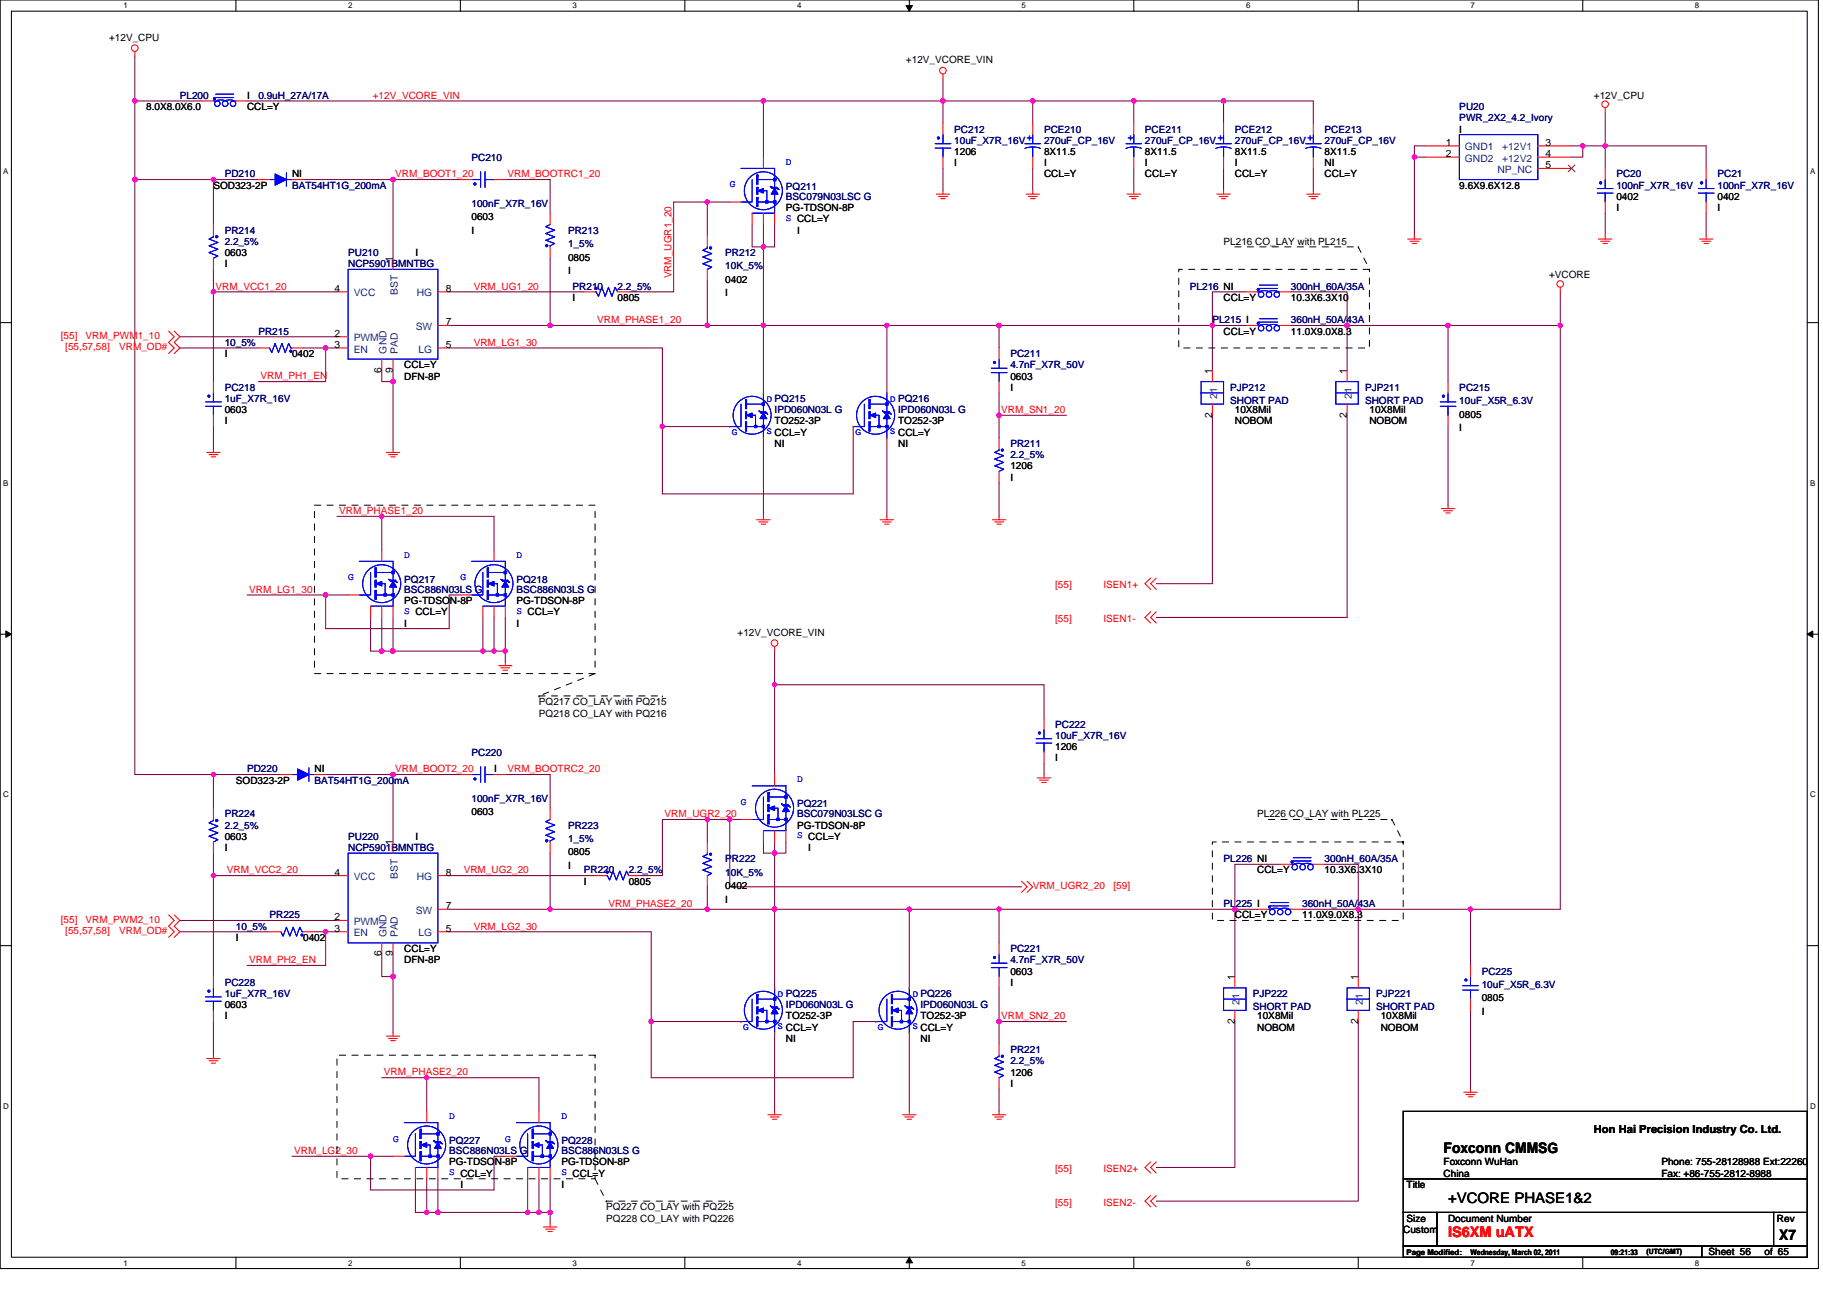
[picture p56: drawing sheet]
<svg xmlns="http://www.w3.org/2000/svg" width="297mm" height="210mm" viewBox="0 0 297 210" stroke-linecap="round" stroke-linejoin="round" font-family="sans-serif">
<defs><g id="words">
<g font-size="2.4">
<text x="235.2" y="187.8">Foxconn CMMSG</text>
<text x="235.9" y="196">+VCORE PHASE1&amp;2</text>
<text x="289.9" y="202.1">X7</text>
</g>
<text font-size="2.4" fill="#f00" x="235.9" y="201.5">IS6XM uATX</text>
<text font-size="1.8" x="259.7" y="184.6">Hon Hai Precision Industry Co. Ltd.</text>
<g font-size="1.7">
<text x="235.6" y="23.7">1</text>
<text x="251.8" y="23.7">3</text>
<text x="235.6" y="25.6">2</text>
<text x="251.8" y="25.6">4</text>
<text x="251.8" y="27.4">5</text>
<text x="54.5" y="47.5">4</text>
<text x="64" y="42.6" transform="rotate(-90 64 42.6)">1</text>
<text x="72.6" y="47.5">8</text>
<text x="72.6" y="53">7</text>
<text x="54.5" y="56.7">3</text>
<text x="54.5" y="54.8">2</text>
<text x="72.6" y="56.7">5</text>
<text x="62.2" y="60.7" transform="rotate(-90 62.2 60.7)">6</text>
<text x="64" y="60.7" transform="rotate(-90 64 60.7)">9</text>
<text x="197.5" y="60.9" transform="rotate(-90 197.5 60.9)">1</text>
<text x="219.5" y="60.9" transform="rotate(-90 219.5 60.9)">1</text>
<text x="197.5" y="68" transform="rotate(-90 197.5 68)">2</text>
<text x="219.5" y="68" transform="rotate(-90 219.5 68)">2</text>
<text x="64" y="137.7" transform="rotate(-90 64 137.7)">1</text>
<text x="54.5" y="142.6">4</text>
<text x="72.6" y="142.6">8</text>
<text x="54.5" y="149.9">2</text>
<text x="72.6" y="148.1">7</text>
<text x="54.5" y="151.8">3</text>
<text x="62.2" y="155.8" transform="rotate(-90 62.2 155.8)">6</text>
<text x="64" y="155.8" transform="rotate(-90 64 155.8)">9</text>
<text x="72.6" y="151.8">5</text>
<text x="201.2" y="159.7" transform="rotate(-90 201.2 159.7)">1</text>
<text x="221.3" y="159.7" transform="rotate(-90 221.3 159.7)">1</text>
<text x="201.2" y="166.8" transform="rotate(-90 201.2 166.8)">2</text>
<text x="221.3" y="166.8" transform="rotate(-90 221.3 166.8)">2</text>
</g>
<g font-size="1.7" fill="#004080">
<text x="238.7" y="24.5">GND1</text>
<text x="238.7" y="26.3">GND2</text>
<text x="244" y="28.2">NP_NC</text>
<text x="244.8" y="24.5">+12V1</text>
<text x="244.8" y="26.3">+12V2</text>
<text x="57.6" y="48.3">VCC</text>
<text x="64.8" y="48" transform="rotate(-90 64.8 48)">BST</text>
<text x="67.7" y="53.8">SW</text>
<text x="67.9" y="48.3">HG</text>
<text x="57.6" y="57.4">EN</text>
<text x="57.6" y="55.6">PWM</text>
<text x="63" y="57.6" transform="rotate(-90 63 57.6)">GND</text>
<text x="64.8" y="57.6" transform="rotate(-90 64.8 57.6)">PAD</text>
<text x="68.2" y="57.4">LG</text>
<text x="198.3" y="64.9" transform="rotate(-90 198.3 64.9)">2</text>
<text x="198.3" y="64" transform="rotate(-90 198.3 64)">1</text>
<text x="220.3" y="64.9" transform="rotate(-90 220.3 64.9)">2</text>
<text x="220.3" y="64" transform="rotate(-90 220.3 64)">1</text>
<text x="57.6" y="143.4">VCC</text>
<text x="64.8" y="143.2" transform="rotate(-90 64.8 143.2)">BST</text>
<text x="67.9" y="143.4">HG</text>
<text x="67.7" y="148.9">SW</text>
<text x="57.6" y="152.5">EN</text>
<text x="57.6" y="150.7">PWM</text>
<text x="63" y="152.7" transform="rotate(-90 63 152.7)">GND</text>
<text x="64.8" y="152.7" transform="rotate(-90 64.8 152.7)">PAD</text>
<text x="68.2" y="152.5">LG</text>
<text x="202" y="163.7" transform="rotate(-90 202 163.7)">21</text>
<text x="222.1" y="163.7" transform="rotate(-90 222.1 163.7)">21</text>
</g>
<g font-size="1.6">
<text x="17.8" y="6.6">+12V_CPU</text>
<text x="147.6" y="10.2">+12V_VCORE_VIN</text>
<text x="23.8" y="17.9">8.0X8.0X6.0</text>
<text x="40.3" y="16.1">I</text>
<text x="40.3" y="17.9">CCL=Y</text>
<text x="259.7" y="16.1">+12V_CPU</text>
<text x="237.8" y="21.6">I</text>
<text x="47.6" y="28.9">NI</text>
<text x="155.5" y="25.3">1206</text>
<text x="155.5" y="27.1">I</text>
<text x="170.1" y="25.3">8X11.5</text>
<text x="170.1" y="27.1">I</text>
<text x="170.1" y="28.9">CCL=Y</text>
<text x="186.6" y="25.3">8X11.5</text>
<text x="186.6" y="27.1">I</text>
<text x="186.6" y="28.9">CCL=Y</text>
<text x="201.2" y="25.3">8X11.5</text>
<text x="201.2" y="27.1">I</text>
<text x="201.2" y="28.9">CCL=Y</text>
<text x="215.8" y="25.3">8X11.5</text>
<text x="215.8" y="27.1">NI</text>
<text x="215.8" y="28.9">CCL=Y</text>
<text x="34.8" y="30.7">SOD323-2P</text>
<text x="76.8" y="35.9">0603</text>
<text x="128.1" y="34.4">PG-TDSON-8P</text>
<text x="237.8" y="30.7">9.6X9.6X12.8</text>
<text x="263.4" y="32.6">0402</text>
<text x="263.4" y="34.4">I</text>
<text x="279.8" y="32.6">0402</text>
<text x="279.8" y="34.4">I</text>
<text x="36.6" y="41.7">0603</text>
<text x="67.7" y="41.7">I</text>
<text x="76.8" y="38.1">I</text>
<text x="129.9" y="38.1">I</text>
<text x="199.4" y="39.9">PL216 CO_LAY with PL215</text>
<text x="36.6" y="43.5">I</text>
<text x="92.6" y="42.4">0805</text>
<text x="92.6" y="44.6">I</text>
<text x="118.2" y="46.1">0402</text>
<text x="252.4" y="45.4">+VCORE</text>
<text x="93.3" y="49">I</text>
<text x="100.6" y="49">0805</text>
<text x="118.2" y="48.3">I</text>
<text x="199.4" y="49">CCL=Y</text>
<text x="210.4" y="49">10.3X6.3X10</text>
<text x="36.6" y="58.2">I</text>
<text x="47.6" y="58.2">0402</text>
<text x="65.9" y="60">CCL=Y</text>
<text x="199.4" y="54.5">CCL=Y</text>
<text x="210.4" y="54.5">11.0X9.0X8.3</text>
<text x="65.9" y="61.8">DFN-8P</text>
<text x="164.6" y="61.8">0603</text>
<text x="164.6" y="63.6">I</text>
<text x="36.6" y="67.3">0603</text>
<text x="36.6" y="69.1">I</text>
<text x="126.2" y="69.1">TO252-3P</text>
<text x="126.2" y="71">CCL=Y</text>
<text x="146.3" y="69.1">TO252-3P</text>
<text x="146.3" y="71">CCL=Y</text>
<text x="201.2" y="69.1">NOBOM</text>
<text x="201.2" y="67.3">10X8Mil</text>
<text x="223.1" y="69.1">NOBOM</text>
<text x="223.1" y="67.3">10X8Mil</text>
<text x="237.8" y="68.1">0805</text>
<text x="237.8" y="70.2">I</text>
<text x="126.2" y="72.8">NI</text>
<text x="146.3" y="72.8">NI</text>
<text x="164.6" y="76.5">1206</text>
<text x="164.6" y="78.3">I</text>
<text x="65.9" y="98.4">PG-TDSON-8P</text>
<text x="84.2" y="98.4">PG-TDSON-8P</text>
<text x="65.9" y="102.1">I</text>
<text x="84.2" y="102.1">I</text>
<text x="120.2" y="103.5">+12V_VCORE_VIN</text>
<text x="87.8" y="114.9">PQ217 CO_LAY with PQ215</text>
<text x="87.8" y="116.8">PQ218 CO_LAY with PQ216</text>
<text x="51.2" y="125.8">NI</text>
<text x="80.5" y="125.8">I</text>
<text x="171.9" y="122.2">1206</text>
<text x="171.9" y="124">I</text>
<text x="38.4" y="127.7">SOD323-2P</text>
<text x="36.6" y="136.8">0603</text>
<text x="67.7" y="136.8">I</text>
<text x="76.8" y="132.8">0603</text>
<text x="129.9" y="135">PG-TDSON-8P</text>
<text x="204.8" y="133.1">PL226 CO_LAY with PL225</text>
<text x="36.6" y="138.6">I</text>
<text x="92.6" y="139.4">0805</text>
<text x="92.6" y="141.6">I</text>
<text x="131.7" y="138.6">I</text>
<text x="204.8" y="142.3">CCL=Y</text>
<text x="215.8" y="142.3">10.3X6.3X10</text>
<text x="95.1" y="144.1">I</text>
<text x="102.4" y="144.1">0805</text>
<text x="118.2" y="144.8">0402</text>
<text x="118.2" y="147">I</text>
<text x="201.2" y="149.6">CCL=Y</text>
<text x="212.2" y="149.6">11.0X9.0X8.3</text>
<text x="38.4" y="153.3">I</text>
<text x="49.4" y="153.3">0402</text>
<text x="65.9" y="155.1">CCL=Y</text>
<text x="65.9" y="156.9">DFN-8P</text>
<text x="164.6" y="158.8">0603</text>
<text x="164.6" y="160.6">I</text>
<text x="36.6" y="164.2">0603</text>
<text x="36.6" y="166.1">I</text>
<text x="128.1" y="166.1">TO252-3P</text>
<text x="128.1" y="167.9">CCL=Y</text>
<text x="150" y="166.1">TO252-3P</text>
<text x="150" y="167.9">CCL=Y</text>
<text x="204.8" y="167.9">NOBOM</text>
<text x="204.8" y="166.1">10X8Mil</text>
<text x="225" y="167.9">NOBOM</text>
<text x="225" y="166.1">10X8Mil</text>
<text x="241.4" y="163.1">0805</text>
<text x="241.4" y="165.3">I</text>
<text x="128.1" y="169.7">NI</text>
<text x="150" y="169.7">NI</text>
<text x="164.6" y="175.2">1206</text>
<text x="164.6" y="177">I</text>
<text x="73.2" y="189.8">PG-TDSON-8P</text>
<text x="91.5" y="189.8">PG-TDSON-8P</text>
<text x="235.2" y="189.8">Foxconn WuHan</text>
<text x="235.2" y="191.7">China</text>
<text x="270.7" y="189.8">Phone: 755-28128988 Ext:22260</text>
<text x="270.7" y="191.7">Fax: +86-755-2812-8988</text>
<text x="75" y="193.5">I</text>
<text x="91.5" y="193.5">I</text>
<text x="98.8" y="197.1">PQ227 CO_LAY with PQ225</text>
<text x="229.2" y="193.5">Title</text>
<text x="98.8" y="199.1">PQ228 CO_LAY with PQ226</text>
<text x="228.6" y="200.8">Custom</text>
<text x="229.2" y="199">Size</text>
<text x="235.9" y="199">Document Number</text>
<text x="289.5" y="199">Rev</text>
<text x="278.4" y="204.5">Sheet 56</text>
<text x="287.5" y="204.5">of 65</text>
</g>
<g font-size="1.6" fill="#000080">
<text x="29.3" y="16.1">PL200</text>
<text x="42.1" y="16.1">0.9uH_27A/17A</text>
<text x="237.8" y="17.9">PU20</text>
<text x="155.5" y="21.6">PC212</text>
<text x="155.5" y="23.4">10uF_X7R_16V</text>
<text x="170.1" y="21.6">PCE210</text>
<text x="170.1" y="23.4">270uF_CP_16V</text>
<text x="186.6" y="21.6">PCE211</text>
<text x="186.6" y="23.4">270uF_CP_16V</text>
<text x="201.2" y="21.6">PCE212</text>
<text x="201.2" y="23.4">270uF_CP_16V</text>
<text x="215.8" y="21.6">PCE213</text>
<text x="215.8" y="23.4">270uF_CP_16V</text>
<text x="237.8" y="19.8">PWR_2X2_4.2_Ivory</text>
<text x="36.6" y="28.9">PD210</text>
<text x="76.8" y="26.2">PC210</text>
<text x="263.4" y="28.9">PC20</text>
<text x="279.8" y="28.9">PC21</text>
<text x="47.6" y="30.7">BAT54HT1G_200mA</text>
<text x="76.8" y="33.7">100nF_X7R_16V</text>
<text x="128.1" y="30.9">PQ211</text>
<text x="128.1" y="32.6">BSC079N03LSC G</text>
<text x="263.4" y="30.7">100nF_X7R_16V</text>
<text x="279.8" y="30.7">100nF_X7R_16V</text>
<text x="36.6" y="38.1">PR214</text>
<text x="36.6" y="39.9">2.2_5%</text>
<text x="56.7" y="41.7">PU210</text>
<text x="92.6" y="38.1">PR213</text>
<text x="92.6" y="40.2">1_5%</text>
<text x="118.2" y="41.7">PR212</text>
<text x="56.7" y="43.5">NCP5901BMNTBG</text>
<text x="93.3" y="47.2">PR210</text>
<text x="100.6" y="47.2">2.2_5%</text>
<text x="118.2" y="43.9">10K_5%</text>
<text x="193.9" y="47.2">PL216 NI</text>
<text x="210.4" y="47.2">300nH_60A/35A</text>
<text x="197.5" y="52.7">PL215 I</text>
<text x="210.4" y="52.7">360nH_50A/43A</text>
<text x="36.6" y="56.3">10_5%</text>
<text x="42.1" y="54.5">PR215</text>
<text x="164.6" y="58.2">PC211</text>
<text x="164.6" y="60">4.7nF_X7R_50V</text>
<text x="36.6" y="63.6">PC218</text>
<text x="36.6" y="65.5">1uF_X7R_16V</text>
<text x="126.2" y="65.5">PQ215</text>
<text x="146.3" y="65.5">PQ216</text>
<text x="200.5" y="65.8">SHORT PAD</text>
<text x="200.5" y="63.6">PJP212</text>
<text x="222.4" y="65.8">SHORT PAD</text>
<text x="222.4" y="63.6">PJP211</text>
<text x="237.8" y="63.6">PC215</text>
<text x="237.8" y="65.8">10uF_X5R_6.3V</text>
<text x="126.2" y="67.3">IPD060N03L G</text>
<text x="146.3" y="67.3">IPD060N03L G</text>
<text x="164.6" y="72.8">PR211</text>
<text x="164.6" y="74.6">2.2_5%</text>
<text x="65.9" y="94.9">PQ217</text>
<text x="84.2" y="94.9">PQ218</text>
<text x="65.9" y="96.6">BSC886N03LS G</text>
<text x="84.2" y="96.6">BSC886N03LS G</text>
<text x="171.9" y="118.5">PC222</text>
<text x="40.3" y="125.8">PD220</text>
<text x="76.8" y="123.1">PC220</text>
<text x="171.9" y="120.4">10uF_X7R_16V</text>
<text x="51.2" y="127.7">BAT54HT1G_200mA</text>
<text x="76.8" y="130.6">100nF_X7R_16V</text>
<text x="129.9" y="131.5">PQ221</text>
<text x="36.6" y="133.1">PR224</text>
<text x="36.6" y="135">2.2_5%</text>
<text x="56.7" y="136.8">PU220</text>
<text x="92.6" y="135">PR223</text>
<text x="92.6" y="137.2">1_5%</text>
<text x="129.9" y="133.1">BSC079N03LSC G</text>
<text x="56.7" y="138.6">NCP5901BMNTBG</text>
<text x="95.1" y="142.3">PR220</text>
<text x="102.4" y="142.3">2.2_5%</text>
<text x="118.2" y="140.5">PR222</text>
<text x="118.2" y="142.7">10K_5%</text>
<text x="199.4" y="140.5">PL226 NI</text>
<text x="215.8" y="140.5">300nH_60A/35A</text>
<text x="43.9" y="149.6">PR225</text>
<text x="199.4" y="147.8">PL225 I</text>
<text x="212.2" y="147.8">360nH_50A/43A</text>
<text x="38.4" y="151.4">10_5%</text>
<text x="164.6" y="155.1">PC221</text>
<text x="36.6" y="160.6">PC228</text>
<text x="164.6" y="156.9">4.7nF_X7R_50V</text>
<text x="241.4" y="158.7">PC225</text>
<text x="241.4" y="161">10uF_X5R_6.3V</text>
<text x="36.6" y="162.4">1uF_X7R_16V</text>
<text x="128.1" y="162.4">PQ225</text>
<text x="128.1" y="164.2">IPD060N03L G</text>
<text x="150" y="162.4">PQ226</text>
<text x="150" y="164.2">IPD060N03L G</text>
<text x="204.1" y="164.6">SHORT PAD</text>
<text x="204.1" y="162.4">PJP222</text>
<text x="224.2" y="164.6">SHORT PAD</text>
<text x="224.2" y="162.4">PJP221</text>
<text x="164.6" y="171.6">PR221</text>
<text x="164.6" y="173.4">2.2_5%</text>
<text x="73.2" y="186.4">PQ227</text>
<text x="73.2" y="188">BSC886N03LS G</text>
<text x="91.5" y="186.4">PQ228</text>
<text x="91.5" y="188">BSC886N03LS G</text>
</g>
<g font-size="1.6" fill="#f00">
<text x="60.7" y="16.1">+12V_VCORE_VIN</text>
<text x="64.4" y="28.9">VRM_BOOT1_20</text>
<text x="82.7" y="28.9">VRM_BOOTRC1_20</text>
<text x="35.1" y="47.2">VRM_VCC1_20</text>
<text x="77.2" y="47.2">VRM_UG1_20</text>
<text x="109.4" y="45.4" transform="rotate(-90 109.4 45.4)">VRM_UGR1_20</text>
<text x="97.3" y="52.7">VRM_PHASE1_20</text>
<text x="9.9" y="55.2">[55]</text>
<text x="10.6" y="57.1">[55,57,58]</text>
<text x="13.9" y="55.2">VRM_PWM1_10</text>
<text x="19.4" y="57.1">VRM_OD#</text>
<text x="77.2" y="56.3">VRM_LG1_30</text>
<text x="42.5" y="61.8">VRM_PH1_EN</text>
<text x="163.1" y="67.3">VRM_SN1_20</text>
<text x="55.3" y="83.8">VRM_PHASE1_20</text>
<text x="171.9" y="95.8">[55]</text>
<text x="179.8" y="95.8">ISEN1+</text>
<text x="40.6" y="96.6">VRM_LG1_30</text>
<text x="171.9" y="101.3">[55]</text>
<text x="179.8" y="101.3">ISEN1-</text>
<text x="64.4" y="125.8">VRM_BOOT2_20</text>
<text x="82.7" y="125.8">VRM_BOOTRC2_20</text>
<text x="108.3" y="133.1">VRM_UGR2_20</text>
<text x="37" y="142.3">VRM_VCC2_20</text>
<text x="75.6" y="142.3">VRM_UG2_20</text>
<text x="99.1" y="147.8">VRM_PHASE2_20</text>
<text x="168.3" y="144.8">VRM_UGR2_20</text>
<text x="181.4" y="144.8">[59]</text>
<text x="9.9" y="150.3">[55]</text>
<text x="10.6" y="152.2">[55,57,58]</text>
<text x="13.9" y="150.3">VRM_PWM2_10</text>
<text x="19.4" y="152.2">VRM_OD#</text>
<text x="77.2" y="151.4">VRM_LG2_30</text>
<text x="40.6" y="156.9">VRM_PH2_EN</text>
<text x="163.1" y="166.1">VRM_SN2_20</text>
<text x="62.6" y="175.2">VRM_PHASE2_20</text>
<text x="47.9" y="188">VRM_LG2_30</text>
<text x="171.9" y="190.9">[55]</text>
<text x="179.8" y="190.9">ISEN2+</text>
<text x="171.9" y="196.4">[55]</text>
<text x="179.8" y="196.4">ISEN2-</text>
</g>
<g font-size="1.6" fill="#00f">
<text x="167.3" y="21.9" transform="rotate(90 167.3 21.9)">+</text>
<text x="183.8" y="21.9" transform="rotate(90 183.8 21.9)">+</text>
<text x="198.4" y="21.9" transform="rotate(90 198.4 21.9)">+</text>
<text x="213" y="21.9" transform="rotate(90 213 21.9)">+</text>
<text x="128.1" y="26.9">D</text>
<text x="118.9" y="30.5">G</text>
<text x="128.1" y="36">S CCL=Y</text>
<text x="56.7" y="94.5">G</text>
<text x="65.9" y="90.9">D</text>
<text x="75" y="94.5">G</text>
<text x="84.2" y="90.9">D</text>
<text x="65.9" y="100">S CCL=Y</text>
<text x="84.2" y="100">S CCL=Y</text>
<text x="120.7" y="131.1">G</text>
<text x="129.9" y="127.4">D</text>
<text x="129.9" y="136.6">S CCL=Y</text>
<text x="64" y="186">G</text>
<text x="73.2" y="182.3">D</text>
<text x="82.3" y="186">G</text>
<text x="91.5" y="182.3">D</text>
<text x="73.2" y="191.5">S CCL=Y</text>
<text x="91.5" y="191.5">S CCL=Y</text>
</g>
<g font-size="1.3">
<text x="20.1" y="1.4">1</text>
<text x="56.7" y="1.4">2</text>
<text x="93.3" y="1.4">3</text>
<text x="129.9" y="1.4">4</text>
<text x="166.5" y="1.4">5</text>
<text x="203" y="1.4">6</text>
<text x="239.6" y="1.4">7</text>
<text x="276.2" y="1.4">8</text>
<text x=".5" y="28.4">A</text>
<text x="294.9" y="28.4">A</text>
<text x=".5" y="79.1">B</text>
<text x="294.9" y="79.1">B</text>
<text x=".5" y="129.9">C</text>
<text x="294.9" y="129.9">C</text>
<text x=".5" y="180.6">D</text>
<text x="294.9" y="180.6">D</text>
<text x="20.1" y="206.2">1</text>
<text x="56.7" y="206.2">2</text>
<text x="93.3" y="206.2">3</text>
<text x="129.9" y="206.2">4</text>
<text x="166.5" y="206.2">5</text>
<text x="203" y="206.2">6</text>
<text x="229.2" y="204.4">Page Modified:</text>
<text x="239.6" y="206.2">7</text>
<text x="239.6" y="204.4">Wednesday, March 02, 2011</text>
<text x="262.5" y="204.4">09:21:33</text>
<text x="276.2" y="206.2">8</text>
</g>
<g font-size="1.3" fill="#00f">
<text x="124.9" y="65.5">D</text>
<text x="145.1" y="65.5">D</text>
<text x="119.3" y="70.8">G</text>
<text x="124.9" y="70.6">S</text>
<text x="139.4" y="70.8">G</text>
<text x="145.1" y="70.6">S</text>
<text x="121.1" y="167.7">G</text>
<text x="126.8" y="162.4">D</text>
<text x="126.8" y="167.6">S</text>
<text x="143" y="167.7">G</text>
<text x="148.7" y="162.4">D</text>
<text x="148.7" y="167.6">S</text>
</g>
<text font-size="1.2" x="268.3" y="204.3">(UTC/GMT)</text>
</g></defs>
<path d="M0 0h296.3v206.7h-296.3zM1.9 1.8h292.6v203h-292.6z" fill="none" stroke="#000" stroke-width=".17"/>
<g fill="#fff">
<path d="M20.1 .2h.8v1.5h-.8z"/>
<path d="M20.1 205h.8v1.5h-.8z"/>
</g>
<path d="M38.4 0v1.8M38.4 204.8v1.8" fill="none" stroke="#000" stroke-width=".17"/>
<g fill="#fff">
<path d="M56.7 .2h.7v1.5h-.7z"/>
<path d="M56.7 205h.7v1.5h-.7z"/>
</g>
<path d="M75 0v1.8M75 204.8v1.8" fill="none" stroke="#000" stroke-width=".17"/>
<g fill="#fff">
<path d="M93.3 .2h.7v1.5h-.7z"/>
<path d="M93.3 205h.7v1.5h-.7z"/>
</g>
<path d="M111.6 0v1.8M111.6 204.8v1.8" fill="none" stroke="#000" stroke-width=".17"/>
<g fill="#fff">
<path d="M129.9 .2h.7v1.5h-.7z"/>
<path d="M129.9 205h.7v1.5h-.7z"/>
</g>
<path d="M148.2 0v1.8M148.2 204.8v1.8" fill="none" stroke="#000" stroke-width=".17"/>
<path d="M147.6 .9h1.1l-.5 .9zM148.2 204.8l.5 .9h-1.1z" fill="#000" stroke="#000" stroke-width=".16"/>
<g fill="#fff">
<path d="M166.5 .2h.7v1.5h-.7z"/>
<path d="M166.5 205h.7v1.5h-.7z"/>
</g>
<path d="M184.7 0v1.8M184.7 204.8v1.8" fill="none" stroke="#000" stroke-width=".17"/>
<g fill="#fff">
<path d="M203 .2h.7v1.5h-.7z"/>
<path d="M203 205h.7v1.5h-.7z"/>
</g>
<path d="M221.3 0v1.8M221.3 204.8v1.8" fill="none" stroke="#000" stroke-width=".17"/>
<g fill="#fff">
<path d="M239.6 .2h.7v1.5h-.7z"/>
<path d="M239.6 205h.7v1.5h-.7z"/>
</g>
<path d="M257.9 0v1.8M257.9 204.8v1.8" fill="none" stroke="#000" stroke-width=".17"/>
<g fill="#fff">
<path d="M276.2 .2h.7v1.5h-.7z"/>
<path d="M276.2 205h.7v1.5h-.7z"/>
<path d="M.5 27.2h.9v1.4h-.9z"/>
<path d="M294.9 27.2h.9v1.4h-.9z"/>
<path d="M.5 77.9h.9v1.5h-.9z"/>
<path d="M294.9 77.9h.9v1.5h-.9z"/>
</g>
<path d="M0 52.6h1.9M294.5 52.6h1.8" fill="none" stroke="#000" stroke-width=".17"/>
<g fill="#fff">
<path d="M.5 128.7h1v1.4h-1z"/>
<path d="M294.9 128.7h1v1.4h-1z"/>
</g>
<path d="M0 103.3h1.9M294.5 103.3h1.8" fill="none" stroke="#000" stroke-width=".17"/>
<path d="M.9 102.8l1 .5-1 .5zM294.5 103.3l.9-.5v1z" fill="#000" stroke="#000" stroke-width=".16"/>
<g fill="#fff">
<path d="M.5 179.4h1v1.5h-1z"/>
<path d="M294.9 179.4h1v1.5h-1z"/>
</g>
<path d="M0 154.1h1.9M294.5 154.1h1.8M228.6 181h65.9v11h-65.9zM228.6 192h65.9v5.5h-65.9zM228.6 197.5h5.5v5.5h-5.5zM234.1 197.5h54.9v5.5h-54.9zM289 197.5h5.5v5.5h-5.5zM228.6 203h48.7v1.8h-48.7zM277.3 203h17.2v1.8h-17.2z" fill="none" stroke="#000" stroke-width=".17"/>
<g fill="none" stroke="#800040" stroke-width=".17">
<path d="M22 16.4v12.9M22 16.4h11M22 9.1v7.3M40.3 16.4h84.1M124.4 16.4v9.2M124.4 16.4h29.2M153.6 16.4h14.7M153.6 16.4v3.7M153.6 12.8v3.6M168.3 16.4h16.4M168.3 16.4v3.7M184.7 16.4v3.7"/>
<path d="M184.7 16.4h14.7M199.4 16.4v3.7M199.4 16.4h14.6v3.7M261.6 18.3v5.5h16.4v3.6M22 29.3v96.9h12.8M22 29.3h12.8M34.8 29.3v7.3M34.8 29.3h7.3M49.4 29.3h14.6M64 29.3v12.8M64 29.3h11M82.3 29.3h7.3v5.4"/>
<path d="M115.2 32.9v5.5M115.2 32.9h-5.4v14.6h-7.4M115.2 32.9h3.7M122.6 36.6v3.6h1.8M124.4 36.6v3.6M126.2 36.6v3.6h-1.8M153.6 27.4v3.7M168.3 27.4v3.7M184.7 27.4v3.7M199.4 27.4v3.7M214 27.4v3.7M230.5 25.6v12.8"/>
<path d="M230.5 25.6h1.8M232.3 23.8h-1.8v1.8M256.1 23.8h5.5v3.6M257.9 23.8v1.8h-1.8M261.6 34.7v3.7M278 34.7v3.7M29.3 56.7h12.8M29.3 54.9h25.6M34.8 47.5v14.7M34.8 47.5h20.1M34.8 43.9v3.6M49.4 56.7h3.7"/>
<path d="M53.1 56.7v5.5h-11M53.1 56.7h1.8M73.2 47.5h21.9M73.2 56.7h34.7v12.8M89.6 53h25.6M89.6 42.1v10.9h-16.4M115.2 53h9.2M115.2 45.7v7.3M124.4 53v11M124.4 40.2v12.8M124.4 53h20.1M144.5 53v11"/>
<path d="M144.5 53h18.3M162.8 53v3.7M162.8 53h34.7M197.5 53h5.5M197.5 53v7.3M203 47.5h-5.5v5.5M210.4 53h9.1M210.4 47.5h9.1v5.5M219.5 53h16.4v9.2M219.5 53v7.3M235.9 53h18.3M254.2 53v95.1h-14.6"/>
<path d="M254.2 47.5v5.5M34.8 69.5v3.7M62.2 60.3v1.9h1.8v-1.9M64 62.2v11M107.9 69.5h11M107.9 69.5v11h31.1v-11M124.4 71.3v12.8M144.5 71.3v12.8M162.8 67.6v3.7M162.8 64v3.6M162.8 78.6v5.5M162.8 67.6h11"/>
<path d="M197.5 67.6v27.5h-9.1M219.5 67.6v33h-31.1M235.9 69.5v12.8M40.3 96.9h12.8M53.1 96.9h3.6M54.9 84.1h7.3M62.2 84.1h18.3v5.5M62.2 84.1v5.5M75 96.9h-1.8v5.5h-20.1v-5.5M60.4 100.6v5.5h1.8M62.2 100.6v5.5M62.2 106.1h1.8"/>
<path d="M64 100.6v5.5M64 106.1h14.7M78.7 100.6v5.5M78.7 106.1h1.8M80.5 100.6v5.5M80.5 106.1h1.8M82.3 106.1v1.8M82.3 100.6v5.5M126.2 111.5h43.9v5.5M126.2 106.1v5.4M126.2 111.5v14.7M34.8 139v3.6"/>
<path d="M34.8 126.2v5.5M34.8 126.2h11M53.1 126.2h10.9M64 126.2v11M64 126.2h11M82.3 126.2h7.3v5.5M89.6 139v9.1M115.2 133.5v3.7M115.2 133.5h-7.3v9.1h-3.6M115.2 133.5h3.7M118.9 133.5h1.8M118.9 133.5v11h47.6"/>
<path d="M124.4 137.2v1.8h1.8M126.2 139v9.1M126.2 137.2v1.8M128.1 137.2v1.8h-1.9M170.1 124.4v1.8M29.3 151.8h14.6M29.3 149.9h25.6M34.8 142.6h20.1M34.8 142.6v16.5M51.2 151.8h1.9M53.1 151.8h1.8M53.1 151.8v5.5h-12.8"/>
<path d="M62.2 155.4v3.7h1.8v-3.7M64 159.1v9.1M73.2 151.8h32.9v14.6M73.2 148.1h16.4M73.2 142.6h23.8M89.6 148.1h25.6M115.2 144.5v3.6M115.2 148.1h11M126.2 148.1h22M126.2 148.1v12.8M148.2 148.1v12.8M148.2 148.1h14.6"/>
<path d="M162.8 148.1h38.4M162.8 148.1v5.5M201.2 148.1h3.6M201.2 148.1v11M208.5 140.8h-7.3v7.3M212.2 148.1h9.1M215.8 140.8h5.5v7.3M221.3 148.1v11M221.3 148.1h18.3M239.6 148.1v9.2M34.8 166.4v5.5M62.2 175.6h7.3"/>
<path d="M69.5 175.6h18.3v5.4M69.5 175.6v5.4M106.1 166.4h14.6M126.2 168.2v12.8M142.7 166.4h-3.7v9.2h-32.9v-9.2M148.2 168.2v12.8M162.8 177.4v3.6M162.8 166.4v3.7M162.8 166.4h11M162.8 160.9v5.5M201.2 166.4v23.8h-12.8M221.3 166.4v29.3h-32.9"/>
<path d="M239.6 164.6v12.8M47.6 188.4h12.8M60.4 188.4h3.6M60.4 188.4v5.4h20.1v-5.4h1.8M67.7 192v5.5h1.8M69.5 192v5.5M69.5 197.5h1.8M71.3 197.5h14.7M71.3 192v5.5M86 192v5.5M86 197.5h1.8M87.8 192v5.5"/>
<path d="M87.8 197.5h1.8M89.6 197.5v1.8M89.6 192v5.5"/>
</g>
<g fill="#f0f" stroke="#f0f" stroke-width=".17">
<circle cx="239.6" cy="148.1" r=".35"/>
<circle cx="64" cy="159.1" r=".36"/>
<circle cx="64" cy="62.2" r=".36"/>
<circle cx="34.8" cy="126.2" r=".35"/>
<circle cx="34.8" cy="142.6" r=".35"/>
<circle cx="115.2" cy="53" r=".35"/>
<circle cx="89.6" cy="148.1" r=".35"/>
<circle cx="126.2" cy="148.1" r=".35"/>
<circle cx="221.3" cy="148.1" r=".35"/>
<circle cx="22" cy="29.2" r=".36"/>
<circle cx="22" cy="16.4" r=".36"/>
<circle cx="107.9" cy="69.5" r=".35"/>
<circle cx="115.2" cy="32.9" r=".35"/>
<circle cx="162.8" cy="67.6" r=".36"/>
<circle cx="199.4" cy="16.4" r=".35"/>
<circle cx="219.5" cy="53" r=".36"/>
<circle cx="197.5" cy="53" r=".35"/>
<circle cx="162.8" cy="53" r=".35"/>
<circle cx="144.5" cy="53" r=".35"/>
<circle cx="115.2" cy="133.5" r=".35"/>
<circle cx="162.8" cy="166.4" r=".35"/>
<circle cx="201.2" cy="148.1" r=".36"/>
<circle cx="162.8" cy="148.1" r=".35"/>
<circle cx="34.8" cy="47.5" r=".35"/>
<circle cx="115.2" cy="148.1" r=".35"/>
<circle cx="235.9" cy="53" r=".35"/>
<circle cx="153.6" cy="16.4" r=".35"/>
<circle cx="148.2" cy="148.1" r=".35"/>
<circle cx="254.2" cy="53" r=".35"/>
<circle cx="106.1" cy="166.4" r=".35"/>
<circle cx="64" cy="126.2" r=".36"/>
<circle cx="89.6" cy="53" r=".35"/>
<circle cx="82.3" cy="106.1" r=".36"/>
<circle cx="80.5" cy="106.1" r=".35"/>
<circle cx="53" cy="96.9" r=".35"/>
<circle cx="62.2" cy="84.1" r=".35"/>
<circle cx="64" cy="106.1" r=".36"/>
<circle cx="62.2" cy="106.1" r=".35"/>
<circle cx="78.7" cy="106.1" r=".35"/>
<circle cx="89.6" cy="197.5" r=".35"/>
<circle cx="87.8" cy="197.5" r=".35"/>
<circle cx="60.4" cy="188.3" r=".35"/>
<circle cx="69.5" cy="175.5" r=".35"/>
<circle cx="71.3" cy="197.5" r=".35"/>
<circle cx="69.5" cy="197.5" r=".35"/>
<circle cx="86" cy="197.5" r=".36"/>
<circle cx="124.4" cy="40.2" r=".36"/>
<circle cx="126.2" cy="111.5" r=".35"/>
<circle cx="126.2" cy="139" r=".35"/>
<circle cx="64" cy="29.2" r=".36"/>
<circle cx="34.8" cy="29.2" r=".35"/>
<circle cx="53" cy="151.8" r=".35"/>
<circle cx="53" cy="56.7" r=".35"/>
<circle cx="261.5" cy="23.8" r=".35"/>
<circle cx="230.4" cy="25.6" r=".35"/>
<circle cx="257.9" cy="23.8" r=".35"/>
<circle cx="184.7" cy="16.4" r=".35"/>
<circle cx="118.9" cy="133.5" r=".36"/>
<circle cx="124.4" cy="16.4" r=".35"/>
<circle cx="124.4" cy="53" r=".35"/>
<circle cx="168.3" cy="16.4" r=".36"/>
</g>
<g fill="none" stroke="#f00" stroke-width=".17">
<path d="M22 8.4v.7M33 16.4h1.8M38.4 16.4h1.9M153.6 12.1v.7M261.6 17.5v.8M34.8 36.6v1.8M42.1 29.3h1.8M47.6 29.3h1.8M75 29.3h1.8M80.5 29.3h1.8M89.6 34.7v1.9M115.2 38.4v1.8"/>
<path d="M118.9 32.9h1.8M122.6 34.7v1.9M124.4 25.6v1.8M124.4 34.7v1.9M126.2 34.7v1.9M152.5 31.6h2.2M152.9 32h1.5M153.3 32.4h.7M153.6 31.1v.5M153.6 20.1v1.8M153.6 25.6v1.8M167.2 31.6h2.2"/>
<path d="M167.6 32h1.4M167.9 32.4h.8M168.3 20.1v1.8M168.3 25.6v1.8M168.3 31.1v.5M183.6 31.6h2.2M184 32h1.5M184.4 32.4h.7M184.7 31.1v.5M184.7 20.1v1.8M184.7 25.6v1.8M198.3 31.6h2.2"/>
<path d="M198.6 32h1.5M199 32.4h.7M199.4 20.1v1.8M199.4 25.6v1.8M199.4 31.1v.5M212.9 31.6h2.2M213.3 32h1.4M213.6 32.4h.8M214 31.1v.5M214 20.1v1.8M214 25.6v1.8M229.4 38.9h2.2"/>
<path d="M229.7 39.3h1.5M230.1 39.7h.7M230.5 38.4v.5M232.3 23.8h5.5M232.3 25.6h5.5M250.6 23.8h5.5M250.6 25.6h5.5M250.6 27.4h5.5M260.5 38.9h2.2M260.8 39.3h1.5M261.2 39.7h.7M261.6 38.4v.5"/>
<path d="M261.6 27.4v1.9M261.6 32.9v1.8M276.9 38.9h2.2M277.3 39.3h1.4M277.6 39.7h.8M278 38.4v.5M278 27.4v1.9M278 32.9v1.8M27.5 53.9l.9 1-.9 .9 .9 .9-.9 .9M28.4 53.9l.9 1-.9 .9 .9 .9-.9 .9M34.8 42.1v1.8M42.1 56.7h1.8"/>
<path d="M47.6 56.7h1.8M54.9 56.7h1.8M54.9 47.5h1.8M54.9 54.9h1.8M62.2 58.5v1.8M64 42.1v1.8M64 58.5v1.8M71.3 56.7h1.9M71.3 47.5h1.9M71.3 53h1.9M89.6 40.2v1.9M95.1 47.5h1.9"/>
<path d="M100.6 47.5h1.8M115.2 43.9v1.8M162.8 56.7v1.8M203 47.5h1.8M203 53h1.8M208.5 47.5h1.9M208.5 53h1.9M254.2 46.8v.7M33.7 73.7h2.2M34.1 74.1h1.4M34.4 74.4h.7M34.8 73.2v.5"/>
<path d="M34.8 62.2v1.8M34.8 67.6v1.9M62.9 73.7h2.2M63.3 74.1h1.5M63.7 74.4h.7M64 73.2v.5M118.9 69.5h.1M124.4 71.3h.1M124.4 64h.1M139 69.5h.1M144.5 71.3h.1M144.5 64h.1"/>
<path d="M162.8 62.2v1.8M162.8 71.3v1.9M162.8 76.8v1.8M197.5 60.3v1.9M197.5 65.8v1.8M219.5 60.3v1.9M219.5 65.8v1.8M235.9 62.2v1.8M235.9 67.6v1.9M56.7 96.9h1.8M60.4 98.7v1.9M62.2 89.6v1.8"/>
<path d="M62.2 98.7v1.9M64 98.7v1.9M75 96.9h1.8M78.7 98.7v1.9M80.5 89.6v1.8M80.5 98.7v1.9M82.3 98.7v1.9M123.3 84.7h2.2M123.7 85h1.4M124 85.4h.8M124.4 84.1v.6M143.4 84.7h2.2"/>
<path d="M143.8 85h1.4M144.1 85.4h.8M144.5 84.1v.6M161.7 84.7h2.2M162.1 85h1.4M162.4 85.4h.7M162.8 84.1v.6M187.5 99.7l-.9 .9 .9 .9M187.5 94.2l-.9 .9 .9 .9M188.4 99.7l-.9 .9 .9 .9M188.4 94.2l-.9 .9 .9 .9M234.8 82.8h2.2"/>
<path d="M235.2 83.2h1.5M235.6 83.6h.7M235.9 82.3v.5M81.2 108.4h2.2M81.6 108.8h1.5M82 109.2h.7M82.3 107.9v.5M126.2 105.3v.8M170.1 117v1.9M34.8 131.7v1.8M34.8 137.2v1.8M45.8 126.2h1.8"/>
<path d="M51.2 126.2h1.9M64 137.2v1.8M75 126.2h1.8M80.5 126.2h1.8M89.6 131.7v1.8M89.6 137.2v1.8M115.2 137.2v1.8M120.7 133.5h1.9M124.4 135.3v1.9M126.2 126.2v1.8M126.2 135.3v1.9M128.1 135.3v1.9"/>
<path d="M169 126.7h2.2M169.4 127.1h1.4M169.8 127.5h.7M170.1 126.2v.5M170.1 122.5v1.9M27.5 149l.9 .9-.9 1 .9 .9-.9 .9M28.4 149l.9 .9-.9 1 .9 .9-.9 .9M34.8 159.1v1.8M43.9 151.8h1.9M49.4 151.8h1.8M54.9 151.8h1.8M54.9 142.6h1.8"/>
<path d="M54.9 149.9h1.8M62.2 153.6v1.8M64 153.6v1.8M71.3 151.8h1.9M71.3 142.6h1.9M71.3 148.1h1.9M97 142.6h1.8M102.4 142.6h1.9M115.2 142.6v1.9M162.8 153.6v1.8M162.8 159.1v1.8M166.5 143.6l.9 .9-.9 .9"/>
<path d="M167.4 143.6l.9 .9-.9 .9M201.2 159.1v1.8M204.8 148.1h1.9M208.5 140.8h1.9M210.4 148.1h1.8M214 140.8h1.8M221.3 159.1v1.8M239.6 157.3v1.8M33.7 172.4h2.2M34.1 172.8h1.4M34.4 173.2h.7M34.8 171.9v.5"/>
<path d="M34.8 164.6v1.8M62.9 168.8h2.2M63.3 169.2h1.5M63.7 169.5h.7M64 168.2v.6M120.7 166.4h.1M126.2 168.2h.1M126.2 160.9h.1M142.7 166.4h.1M148.2 168.2h.1M148.2 160.9h.1M162.8 170.1v1.8"/>
<path d="M162.8 175.6v1.8M201.2 164.6v1.8M221.3 164.6v1.8M238.5 177.9h2.2M238.9 178.3h1.4M239.2 178.7h.8M239.6 177.4v.5M239.6 162.8v1.8M64 188.4h1.9M67.7 190.2v1.8M69.5 181v1.9M69.5 190.2v1.8"/>
<path d="M71.3 190.2v1.8M82.3 188.4h1.9M86 190.2v1.8M87.8 181v1.9M87.8 190.2v1.8M88.5 199.9h2.2M89.6 199.3v.6M89.6 190.2v1.8M125.1 181.6h2.2M125.5 181.9h1.5M125.9 182.3h.7M126.2 181v.6"/>
<path d="M147.1 181.6h2.2M147.4 181.9h1.5M147.8 182.3h.7M148.2 181v.6M161.7 181.6h2.2M162.1 181.9h1.4M162.4 182.3h.7M162.8 181v.6M187.5 189.3l-.9 .9 .9 .9M187.5 194.8l-.9 .9 .9 .9M188.4 189.3l-.9 .9 .9 .9M188.4 194.8l-.9 .9 .9 .9"/>
<path d="M88.9 200.2h1.5M89.3 200.6h.7"/>
<circle cx="22" cy="7.8" r=".54"/>
<circle cx="153.6" cy="11.5" r=".54"/>
<circle cx="261.5" cy="17" r=".54"/>
<circle cx="254.2" cy="46.2" r=".54"/>
<circle cx="126.2" cy="104.8" r=".54"/>
</g>
<g fill="none" stroke="#000" stroke-width=".16" stroke-dasharray="1 1 1 1 1 1 1 1">
<path d="M192.1 43.9h31v12.8h-31zM201.2 40.2h20.1M221.3 40.2l1.8 3.7M221.3 40.2h.1M223.1 43.9h.1M51.2 82.3h45.8v27.4h-45.8zM87.8 113.4h.1M87.8 113.4h20.1M97 109.7l-9.2 3.7M107.9 113.4h.1M197.5 137.2h31.1v12.7h-31.1zM206.7 133.5h20.1"/>
<path d="M226.8 133.5l1.8 3.7M226.8 133.5h.1M228.6 137.2h.1M54.9 171.9h42.1v20.1h-42.1zM97 192l1.8 3.7M98.8 195.7h.1M98.8 195.7h20.1M118.9 195.7h.1"/>
</g>
<g fill="none" stroke="#00f" stroke-width=".17">
<path d="M34.8 16.4h.5M35.1 15.9h3M35.1 15.3h3M35.3 16.4l.7-.1 .6 .1M36.7 16.4l.7-.1 .7 .1M37.9 16.4h.5M34.8 38.4v.2l-.7 .3 1.4 .6-1.4 .5 1.4 .6-1.4 .5 1.4 .6-.7 .4M43.9 29.3h.9M46.7 29.3h.9M46.7 28.2v2.2M76.8 29.3h1.5M78.3 28v2.5"/>
<path d="M79 28v2.5M79 29.3h1.5M89.6 36.6l-.7 .3 1.5 .6-1.5 .5 1.5 .6-1.5 .5 1.5 .6-.8 .3v.2M120.7 27.4h5.5v1.7M122.6 29.3v3.6h-1.9M123.5 29.3h2.5M123.5 32.9h2.5M124.4 31.1h.5v1.6M126.2 29.4v1.1M126.2 31.6v1.1M126.2 33.1v1.6h-3.6M152.4 24.1h2.5"/>
<path d="M152.4 23.4h2.5M153.6 24.1v1.5M153.6 21.9v1.5M167 23.4h2.6M167 24.2l1.3-.3 1.2 .3M168.3 21.9v1.5M168.3 23.9v1.7M183.5 23.4h2.5M183.5 24.2a3.5 3.5 0 0 1 2.5 0M184.7 21.9v1.5M184.7 23.9v1.7M198.1 23.4h2.6"/>
<path d="M198.1 24.2a3.5 3.5 0 0 1 2.5 0M199.4 21.9v1.5M199.4 23.9v1.7M212.7 23.4h2.6M212.7 24.2l1.3-.3 1.2 .3M214 21.9v1.5M214 23.9v1.7M237.8 21.9h12.8v7.4h-12.8zM260.3 31.5h2.5M260.3 30.7h2.5M261.6 31.5v1.4M261.6 29.3v1.4"/>
<path d="M276.7 31.5h2.6M276.7 30.7h2.6M278 31.5v1.4M278 29.3v1.4M43.9 56.7l.4 .7 .5-1.5 .6 1.5 .5-1.5 .6 1.5 .5-1.5 .4 .8h.2M56.7 43.9h14.6v14.6h-14.6zM97 47.5h.1l.4 .8 .6-1.5 .5 1.5 .5-1.5 .6 1.5 .5-1.5 .4 .7M115.2 40.2v.2l-.7 .4 1.5 .5-1.5 .6 1.5 .5-1.5 .6 1.5 .5-.8 .4M161.5 60h2.6M162.8 58.5v1.5M204.8 47.5h.6M204.8 53h.6"/>
<path d="M205.2 47h2.9M205.2 46.4h2.9M205.2 52.5h2.9M205.2 51.9h2.9M205.4 47.5l.6-.2 .7 .2M205.4 53l.6-.1 .7 .1M206.8 47.5l.7-.2 .6 .2M206.8 53l.7-.1 .6 .1M208 47.5h.5M208 53h.5M33.5 66.2h2.6M33.5 65.5h2.6"/>
<path d="M34.8 66.2v1.4M34.8 64v1.5M120.7 65.8v3.7h-1.8M121.6 65.8h2.6M121.6 69.5h2.6M122.6 67.6h.5v1.7M124.4 66v1.1M124.4 68.2v1.1M124.4 64v1.6M124.4 69.7v1.6M140.8 65.8v3.7h-1.8M141.8 65.8h2.5"/>
<path d="M141.8 69.5h2.5M142.7 67.6h.5v1.7M144.5 66v1.1M144.5 68.2v1.1M144.5 64v1.6M144.5 69.7v1.6M161.5 60.7h2.6M162.8 73.2v.1l-.7 .4 1.4 .5-1.4 .6 1.4 .5-1.4 .6 1.4 .5-.7 .4M162.8 60.7v1.5M195.7 62.2h3.7v3.6h-3.7zM195.7 64h3.7M217.7 62.2h3.6v3.6h-3.6z"/>
<path d="M217.7 64h3.6M234.7 66.2h2.5M234.7 65.5h2.5M235.9 66.2v1.4M235.9 64v1.5M58.5 91.4h5.5v1.7M60.4 93.3v3.6h-1.9M61.3 93.3h2.6M61.3 96.9h2.6M62.2 95.1h.6v1.6M64 93.5v1M64 95.6v1.1"/>
<path d="M64 97.1v1.6h-3.6M76.8 91.4h5.5v1.7M78.7 93.3v3.6h-1.9M79.6 93.3h2.5M79.6 96.9h2.5M80.5 95.1h.5v1.6M82.3 93.5v1M82.3 95.6v1.1M82.3 97.1v1.6h-3.6M170.1 118.9v1.4M34.8 133.5v.2l-.7 .3 1.4 .6-1.4 .5 1.4 .6-1.4 .5 1.4 .6-.7 .4M47.6 126.2h.9"/>
<path d="M50.3 126.2h.9M50.3 125.1v2.2M56.7 139h14.6v14.6h-14.6zM76.8 126.2h1.5M78.3 124.9v2.6M79 124.9v2.6M79 126.2h1.5M89.6 133.5l-.7 .4 1.5 .5-1.5 .6 1.5 .5-1.5 .6 1.5 .5-.8 .4v.2M115.2 139v.2l-.7 .3 1.5 .6-1.5 .5 1.5 .6-1.5 .5 1.5 .6-.8 .3M122.6 128h5.5v1.6M124.4 129.8v3.7h-1.8M125.3 129.8h2.6"/>
<path d="M125.3 133.5h2.6M126.2 131.7h.6v1.6M128.1 130v1.1M128.1 132.2v1.1M128.1 133.7v1.6h-3.7M168.8 121.1h2.6M168.8 120.3h2.6M170.1 121.1v1.4M210.7 139.7h2.9M45.8 151.8l.3 .7 .6-1.5 .5 1.5 .6-1.5 .5 1.5 .5-1.5 .4 .8h.2M98.8 142.6h.2l.3 .8 .6-1.5 .5 1.5 .6-1.5 .5 1.5 .6-1.5 .3 .7M161.5 157.6h2.6"/>
<path d="M161.5 156.9h2.6M162.8 157.6v1.5M162.8 155.4v1.5M206.7 148.1h.5M207 147.6h3M207 147h3M207.2 148l.7-.1 .6 .1M208.7 148l.6-.1 .7 .1M209.8 148.1h.6M210.4 140.8h.5M210.7 140.3h2.9M210.9 140.7l.6-.1 .7 .1"/>
<path d="M212.3 140.7l.7-.1 .6 .1M213.4 140.8h.6M239.6 159.1v1.5M33.5 163.1h2.6M33.5 162.4h2.6M34.8 163.1v1.5M34.8 160.9v1.5M122.6 162.8v3.6h-1.9M123.5 162.8h2.5M123.5 166.4h2.5M124.4 164.6h.5v1.6M126.2 162.9v1.1"/>
<path d="M126.2 165.1v1.1M126.2 160.9v1.7M126.2 166.6v1.6M144.5 162.8v3.6h-1.8M145.4 162.8h2.6M145.4 166.4h2.6M146.3 164.6h.6v1.6M148.2 162.9v1.1M148.2 165.1v1.1M148.2 160.9v1.7M148.2 166.6v1.6M162.8 171.9v.2l-.7 .3 1.4 .6-1.4 .5 1.4 .6-1.4 .5 1.4 .6-.7 .4"/>
<path d="M199.4 160.9h3.6v3.7h-3.6zM199.4 162.8h3.6M219.5 160.9h3.6v3.7h-3.6zM219.5 162.8h3.6M238.3 161.3h2.6M238.3 160.6h2.6M239.6 161.3v1.5M65.9 182.9h5.4v1.6M67.7 184.7v3.7h-1.8M68.6 184.7h2.6M68.6 188.4h2.6M69.5 186.5h.6v1.7"/>
<path d="M71.3 184.9v1.1M71.3 187.1v1.1M71.3 188.5v1.7h-3.6M84.2 182.9h5.4v1.6M86 184.7v3.7h-1.8M86.9 184.7h2.6M86.9 188.4h2.6M87.8 186.5h.6v1.7M89.6 184.9v1.1M89.6 187.1v1.1M89.6 188.5v1.7h-3.6"/>
<circle cx="35.4" cy="16.9" r=".45"/>
<circle cx="36.7" cy="16.9" r=".45"/>
<circle cx="38" cy="16.9" r=".45"/>
<circle cx="124.4" cy="31.1" r="3.1"/>
<circle cx="205.5" cy="48" r=".45"/>
<circle cx="205.5" cy="53.5" r=".45"/>
<circle cx="206.8" cy="53.5" r=".45"/>
<circle cx="206.8" cy="48" r=".45"/>
<circle cx="208" cy="48" r=".45"/>
<circle cx="208" cy="53.5" r=".45"/>
<circle cx="122.6" cy="67.6" r="3.1"/>
<circle cx="142.7" cy="67.6" r="3.1"/>
<circle cx="62.2" cy="95.1" r="3.1"/>
<circle cx="80.5" cy="95.1" r="3.1"/>
<circle cx="126.2" cy="131.7" r="3.1"/>
<circle cx="207.3" cy="148.6" r=".45"/>
<circle cx="208.6" cy="148.6" r=".45"/>
<circle cx="209.9" cy="148.6" r=".45"/>
<circle cx="211" cy="141.3" r=".45"/>
<circle cx="212.2" cy="141.3" r=".45"/>
<circle cx="213.5" cy="141.3" r=".45"/>
<circle cx="124.4" cy="164.6" r="3.1"/>
<circle cx="146.3" cy="164.6" r="3.1"/>
<circle cx="69.5" cy="186.5" r="3.1"/>
<circle cx="87.8" cy="186.5" r="3.1"/>
</g>
<g fill="#00f" stroke="#00f" stroke-width=".17">
<path d="M148.2 164.2l.5 .9h-1.1z" fill-rule="evenodd"/>
<path d="M145.4 164.6l.9-.4v.8z" fill-rule="evenodd"/>
<path d="M148 162.6v.3h.4v-.3z" fill-rule="evenodd"/>
<path d="M148 166.2v.4h.4v-.4z" fill-rule="evenodd"/>
<path d="M145.2 162v1.5h.2v-1.5z" fill-rule="evenodd"/>
<path d="M145.2 165.7v1.5h.2v-1.5z" fill-rule="evenodd"/>
<path d="M145.2 164v1.1h.2v-1.1z" fill-rule="evenodd"/>
<path d="M147.8 164v.2h.7v-.2z" fill-rule="evenodd"/>
<path d="M146.7 166.2v.4h.4v-.4z" fill-rule="evenodd"/>
<path d="M148.5 164l.4 .4-.4-.2z" fill-rule="evenodd"/>
<path d="M147.4 163.9l.4 .1v.2z" fill-rule="evenodd"/>
<path d="M148.2 164.2l.5 .9h-1.1z" fill-rule="evenodd"/>
<path d="M145.4 164.6l.9-.4v.8z" fill-rule="evenodd"/>
<path d="M148 162.6v.3h.4v-.3z" fill-rule="evenodd"/>
<path d="M148 166.2v.4h.4v-.4z" fill-rule="evenodd"/>
<path d="M145.2 162v1.5h.2v-1.5z" fill-rule="evenodd"/>
<path d="M145.2 165.7v1.5h.2v-1.5z" fill-rule="evenodd"/>
<path d="M145.2 164v1.1h.2v-1.1z" fill-rule="evenodd"/>
<path d="M147.8 164v.2h.7v-.2z" fill-rule="evenodd"/>
<path d="M146.7 166.2v.4h.4v-.4z" fill-rule="evenodd"/>
<path d="M148.5 164l.4 .4-.4-.2z" fill-rule="evenodd"/>
<path d="M147.4 163.9l.4 .1v.2z" fill-rule="evenodd"/>
<path d="M47.3 57.1h.2v.2h-.2z" fill-rule="evenodd"/>
<path d="M47.3 57.1h.2v.2h-.2z" fill-rule="evenodd"/>
<path d="M34.8 15.9h.3v.3h-.3z" fill-rule="evenodd"/>
<path d="M34.8 15.9h.3v.3h-.3z" fill-rule="evenodd"/>
<path d="M89 136.8h.2v.3h-.2z" fill-rule="evenodd"/>
<path d="M89 136.8h.2v.3h-.2z" fill-rule="evenodd"/>
<path d="M44.8 28.3l1.9 1-1.9 .9z" fill-rule="evenodd"/>
<path d="M44.8 28.3l1.9 1-1.9 .9z" fill-rule="evenodd"/>
<path d="M126.2 164.2l.6 .9h-1.1z" fill-rule="evenodd"/>
<path d="M123.5 164.6l.9-.4v.8z" fill-rule="evenodd"/>
<path d="M126 162.6v.3h.4v-.3z" fill-rule="evenodd"/>
<path d="M126 166.2v.4h.4v-.4z" fill-rule="evenodd"/>
<path d="M123.3 162v1.5h.2v-1.5z" fill-rule="evenodd"/>
<path d="M123.3 165.7v1.5h.2v-1.5z" fill-rule="evenodd"/>
<path d="M123.3 164v1.1h.2v-1.1z" fill-rule="evenodd"/>
<path d="M125.9 164v.2h.7v-.2z" fill-rule="evenodd"/>
<path d="M124.8 166.2v.4h.3v-.4z" fill-rule="evenodd"/>
<path d="M126.6 164l.4 .4-.4-.2z" fill-rule="evenodd"/>
<path d="M125.5 163.9l.4 .1v.2z" fill-rule="evenodd"/>
<path d="M126.2 164.2l.6 .9h-1.1z" fill-rule="evenodd"/>
<path d="M123.5 164.6l.9-.4v.8z" fill-rule="evenodd"/>
<path d="M126 162.6v.3h.4v-.3z" fill-rule="evenodd"/>
<path d="M126 166.2v.4h.4v-.4z" fill-rule="evenodd"/>
<path d="M123.3 162v1.5h.2v-1.5z" fill-rule="evenodd"/>
<path d="M123.3 165.7v1.5h.2v-1.5z" fill-rule="evenodd"/>
<path d="M123.3 164v1.1h.2v-1.1z" fill-rule="evenodd"/>
<path d="M125.9 164v.2h.7v-.2z" fill-rule="evenodd"/>
<path d="M124.8 166.2v.4h.3v-.4z" fill-rule="evenodd"/>
<path d="M126.6 164l.4 .4-.4-.2z" fill-rule="evenodd"/>
<path d="M125.5 163.9l.4 .1v.2z" fill-rule="evenodd"/>
<path d="M163.2 73.2h.3v.2h-.3z" fill-rule="evenodd"/>
<path d="M163.2 73.2h.3v.2h-.3z" fill-rule="evenodd"/>
<path d="M89.6 186.2l.6 .9h-1.1z" fill-rule="evenodd"/>
<path d="M86.9 186.5l.9-.3v.7z" fill-rule="evenodd"/>
<path d="M89.5 184.5v.4h.3v-.4z" fill-rule="evenodd"/>
<path d="M89.5 188.2v.3h.3v-.3z" fill-rule="evenodd"/>
<path d="M86.7 184v1.4h.2v-1.4z" fill-rule="evenodd"/>
<path d="M86.7 187.6v1.5h.2v-1.5z" fill-rule="evenodd"/>
<path d="M86.7 186v1.1h.2v-1.1z" fill-rule="evenodd"/>
<path d="M89.3 186v.2h.7v-.2z" fill-rule="evenodd"/>
<path d="M88.2 188.2v.3h.3v-.3z" fill-rule="evenodd"/>
<path d="M90 186l.4 .4-.4-.2z" fill-rule="evenodd"/>
<path d="M88.9 185.8l.4 .2v.2z" fill-rule="evenodd"/>
<path d="M89.6 186.2l.6 .9h-1.1z" fill-rule="evenodd"/>
<path d="M86.9 186.5l.9-.3v.7z" fill-rule="evenodd"/>
<path d="M89.5 184.5v.4h.3v-.4z" fill-rule="evenodd"/>
<path d="M89.5 188.2v.3h.3v-.3z" fill-rule="evenodd"/>
<path d="M86.7 184v1.4h.2v-1.4z" fill-rule="evenodd"/>
<path d="M86.7 187.6v1.5h.2v-1.5z" fill-rule="evenodd"/>
<path d="M86.7 186v1.1h.2v-1.1z" fill-rule="evenodd"/>
<path d="M89.3 186v.2h.7v-.2z" fill-rule="evenodd"/>
<path d="M88.2 188.2v.3h.3v-.3z" fill-rule="evenodd"/>
<path d="M90 186l.4 .4-.4-.2z" fill-rule="evenodd"/>
<path d="M88.9 185.8l.4 .2v.2z" fill-rule="evenodd"/>
<path d="M128.1 131.3l.5 .9h-1.1z" fill-rule="evenodd"/>
<path d="M125.3 131.7l.9-.4v.7z" fill-rule="evenodd"/>
<path d="M127.9 129.6v.4h.3v-.4z" fill-rule="evenodd"/>
<path d="M127.9 133.3v.4h.3v-.4z" fill-rule="evenodd"/>
<path d="M125.1 129.1v1.5h.2v-1.5z" fill-rule="evenodd"/>
<path d="M125.1 132.8v1.4h.2v-1.4z" fill-rule="evenodd"/>
<path d="M125.1 131.1v1.1h.2v-1.1z" fill-rule="evenodd"/>
<path d="M127.7 131.1v.2h.7v-.2z" fill-rule="evenodd"/>
<path d="M126.6 133.3v.4h.4v-.4z" fill-rule="evenodd"/>
<path d="M128.4 131.1l.4 .4-.4-.2z" fill-rule="evenodd"/>
<path d="M127.3 130.9l.4 .2v.2z" fill-rule="evenodd"/>
<path d="M128.1 131.3l.5 .9h-1.1z" fill-rule="evenodd"/>
<path d="M125.3 131.7l.9-.4v.7z" fill-rule="evenodd"/>
<path d="M127.9 129.6v.4h.3v-.4z" fill-rule="evenodd"/>
<path d="M127.9 133.3v.4h.3v-.4z" fill-rule="evenodd"/>
<path d="M125.1 129.1v1.5h.2v-1.5z" fill-rule="evenodd"/>
<path d="M125.1 132.8v1.4h.2v-1.4z" fill-rule="evenodd"/>
<path d="M125.1 131.1v1.1h.2v-1.1z" fill-rule="evenodd"/>
<path d="M127.7 131.1v.2h.7v-.2z" fill-rule="evenodd"/>
<path d="M126.6 133.3v.4h.4v-.4z" fill-rule="evenodd"/>
<path d="M128.4 131.1l.4 .4-.4-.2z" fill-rule="evenodd"/>
<path d="M127.3 130.9l.4 .2v.2z" fill-rule="evenodd"/>
<path d="M35.2 133.5h.2v.3h-.2z" fill-rule="evenodd"/>
<path d="M35.2 133.5h.2v.3h-.2z" fill-rule="evenodd"/>
<path d="M210.4 140.3h.2v.3h-.2z" fill-rule="evenodd"/>
<path d="M210.4 140.3h.2v.3h-.2z" fill-rule="evenodd"/>
<path d="M126.2 30.7l.6 .9h-1.1z" fill-rule="evenodd"/>
<path d="M123.5 31.1l.9-.4v.8z" fill-rule="evenodd"/>
<path d="M126 29.1v.3h.4v-.3z" fill-rule="evenodd"/>
<path d="M126 32.7v.4h.4v-.4z" fill-rule="evenodd"/>
<path d="M123.3 28.5v1.5h.2v-1.5z" fill-rule="evenodd"/>
<path d="M123.3 32.2v1.4h.2v-1.4z" fill-rule="evenodd"/>
<path d="M123.3 30.5v1.1h.2v-1.1z" fill-rule="evenodd"/>
<path d="M125.9 30.5v.2h.7v-.2z" fill-rule="evenodd"/>
<path d="M124.8 32.7v.4h.3v-.4z" fill-rule="evenodd"/>
<path d="M126.6 30.5l.4 .4-.4-.2z" fill-rule="evenodd"/>
<path d="M125.5 30.4l.4 .1v.2z" fill-rule="evenodd"/>
<path d="M126.2 30.7l.6 .9h-1.1z" fill-rule="evenodd"/>
<path d="M123.5 31.1l.9-.4v.8z" fill-rule="evenodd"/>
<path d="M126 29.1v.3h.4v-.3z" fill-rule="evenodd"/>
<path d="M126 32.7v.4h.4v-.4z" fill-rule="evenodd"/>
<path d="M123.3 28.5v1.5h.2v-1.5z" fill-rule="evenodd"/>
<path d="M123.3 32.2v1.4h.2v-1.4z" fill-rule="evenodd"/>
<path d="M123.3 30.5v1.1h.2v-1.1z" fill-rule="evenodd"/>
<path d="M125.9 30.5v.2h.7v-.2z" fill-rule="evenodd"/>
<path d="M124.8 32.7v.4h.3v-.4z" fill-rule="evenodd"/>
<path d="M126.6 30.5l.4 .4-.4-.2z" fill-rule="evenodd"/>
<path d="M125.5 30.4l.4 .1v.2z" fill-rule="evenodd"/>
<path d="M48.5 125.3l1.8 .9-1.8 .9z" fill-rule="evenodd"/>
<path d="M48.5 125.3l1.8 .9-1.8 .9z" fill-rule="evenodd"/>
<path d="M124.4 67.3l.5 .9h-1.1z" fill-rule="evenodd"/>
<path d="M121.6 67.6l1-.3v.7z" fill-rule="evenodd"/>
<path d="M124.2 65.6v.4h.4v-.4z" fill-rule="evenodd"/>
<path d="M124.2 69.3v.4h.4v-.4z" fill-rule="evenodd"/>
<path d="M121.5 65.1v1.5h.1v-1.5z" fill-rule="evenodd"/>
<path d="M121.5 68.7v1.5h.1v-1.5z" fill-rule="evenodd"/>
<path d="M121.5 67.1v1.1h.1v-1.1z" fill-rule="evenodd"/>
<path d="M124 67.1v.2h.8v-.2z" fill-rule="evenodd"/>
<path d="M122.9 69.3v.4h.4v-.4z" fill-rule="evenodd"/>
<path d="M124.8 67.1l.3 .4-.3-.2z" fill-rule="evenodd"/>
<path d="M123.7 66.9l.3 .2v.2z" fill-rule="evenodd"/>
<path d="M124.4 67.3l.5 .9h-1.1z" fill-rule="evenodd"/>
<path d="M121.6 67.6l1-.3v.7z" fill-rule="evenodd"/>
<path d="M124.2 65.6v.4h.4v-.4z" fill-rule="evenodd"/>
<path d="M124.2 69.3v.4h.4v-.4z" fill-rule="evenodd"/>
<path d="M121.5 65.1v1.5h.1v-1.5z" fill-rule="evenodd"/>
<path d="M121.5 68.7v1.5h.1v-1.5z" fill-rule="evenodd"/>
<path d="M121.5 67.1v1.1h.1v-1.1z" fill-rule="evenodd"/>
<path d="M124 67.1v.2h.8v-.2z" fill-rule="evenodd"/>
<path d="M122.9 69.3v.4h.4v-.4z" fill-rule="evenodd"/>
<path d="M124.8 67.1l.3 .4-.3-.2z" fill-rule="evenodd"/>
<path d="M123.7 66.9l.3 .2v.2z" fill-rule="evenodd"/>
<path d="M64 94.7l.6 .9h-1.1z" fill-rule="evenodd"/>
<path d="M61.3 95.1l.9-.4v.8z" fill-rule="evenodd"/>
<path d="M63.9 93.1v.4h.3v-.4z" fill-rule="evenodd"/>
<path d="M63.9 96.7v.4h.3v-.4z" fill-rule="evenodd"/>
<path d="M61.1 92.5v1.5h.2v-1.5z" fill-rule="evenodd"/>
<path d="M61.1 96.2v1.4h.2v-1.4z" fill-rule="evenodd"/>
<path d="M61.1 94.5v1.1h.2v-1.1z" fill-rule="evenodd"/>
<path d="M63.7 94.5v.2h.7v-.2z" fill-rule="evenodd"/>
<path d="M62.6 96.7v.4h.3v-.4z" fill-rule="evenodd"/>
<path d="M64.4 94.5l.4 .4-.4-.2z" fill-rule="evenodd"/>
<path d="M63.3 94.4l.4 .1v.2z" fill-rule="evenodd"/>
<path d="M64 94.7l.6 .9h-1.1z" fill-rule="evenodd"/>
<path d="M61.3 95.1l.9-.4v.8z" fill-rule="evenodd"/>
<path d="M63.9 93.1v.4h.3v-.4z" fill-rule="evenodd"/>
<path d="M63.9 96.7v.4h.3v-.4z" fill-rule="evenodd"/>
<path d="M61.1 92.5v1.5h.2v-1.5z" fill-rule="evenodd"/>
<path d="M61.1 96.2v1.4h.2v-1.4z" fill-rule="evenodd"/>
<path d="M61.1 94.5v1.1h.2v-1.1z" fill-rule="evenodd"/>
<path d="M63.7 94.5v.2h.7v-.2z" fill-rule="evenodd"/>
<path d="M62.6 96.7v.4h.3v-.4z" fill-rule="evenodd"/>
<path d="M64.4 94.5l.4 .4-.4-.2z" fill-rule="evenodd"/>
<path d="M63.3 94.4l.4 .1v.2z" fill-rule="evenodd"/>
<path d="M260.7 29.7h.2v.2h-.2z" fill-rule="evenodd"/>
<path d="M260.7 29.7h.2v.2h-.2z" fill-rule="evenodd"/>
<path d="M163.2 171.9h.3v.3h-.3z" fill-rule="evenodd"/>
<path d="M163.2 171.9h.3v.3h-.3z" fill-rule="evenodd"/>
<path d="M35.2 38.4h.2v.3h-.2z" fill-rule="evenodd"/>
<path d="M35.2 38.4h.2v.3h-.2z" fill-rule="evenodd"/>
<path d="M98.8 141.9h.3v.3h-.3z" fill-rule="evenodd"/>
<path d="M98.8 141.9h.3v.3h-.3z" fill-rule="evenodd"/>
<path d="M115.7 40.3h.2v.2h-.2z" fill-rule="evenodd"/>
<path d="M115.7 40.3h.2v.2h-.2z" fill-rule="evenodd"/>
<path d="M71.3 186.2l.6 .9h-1.1z" fill-rule="evenodd"/>
<path d="M68.6 186.5l.9-.3v.7z" fill-rule="evenodd"/>
<path d="M71.2 184.5v.4h.3v-.4z" fill-rule="evenodd"/>
<path d="M71.2 188.2v.3h.3v-.3z" fill-rule="evenodd"/>
<path d="M68.4 184v1.4h.2v-1.4z" fill-rule="evenodd"/>
<path d="M68.4 187.6v1.5h.2v-1.5z" fill-rule="evenodd"/>
<path d="M68.4 186v1.1h.2v-1.1z" fill-rule="evenodd"/>
<path d="M71 186v.2h.7v-.2z" fill-rule="evenodd"/>
<path d="M69.9 188.2v.3h.3v-.3z" fill-rule="evenodd"/>
<path d="M71.7 186l.4 .4-.4-.2z" fill-rule="evenodd"/>
<path d="M70.6 185.8l.4 .2v.2z" fill-rule="evenodd"/>
<path d="M71.3 186.2l.6 .9h-1.1z" fill-rule="evenodd"/>
<path d="M68.6 186.5l.9-.3v.7z" fill-rule="evenodd"/>
<path d="M71.2 184.5v.4h.3v-.4z" fill-rule="evenodd"/>
<path d="M71.2 188.2v.3h.3v-.3z" fill-rule="evenodd"/>
<path d="M68.4 184v1.4h.2v-1.4z" fill-rule="evenodd"/>
<path d="M68.4 187.6v1.5h.2v-1.5z" fill-rule="evenodd"/>
<path d="M68.4 186v1.1h.2v-1.1z" fill-rule="evenodd"/>
<path d="M71 186v.2h.7v-.2z" fill-rule="evenodd"/>
<path d="M69.9 188.2v.3h.3v-.3z" fill-rule="evenodd"/>
<path d="M71.7 186l.4 .4-.4-.2z" fill-rule="evenodd"/>
<path d="M70.6 185.8l.4 .2v.2z" fill-rule="evenodd"/>
<path d="M204.9 47h.3v.3h-.3z" fill-rule="evenodd"/>
<path d="M204.9 47h.3v.3h-.3z" fill-rule="evenodd"/>
<path d="M204.9 52.5h.3v.3h-.3z" fill-rule="evenodd"/>
<path d="M204.9 52.5h.3v.3h-.3z" fill-rule="evenodd"/>
<path d="M144.5 67.3l.6 .9h-1.1z" fill-rule="evenodd"/>
<path d="M141.8 67.6l.9-.3v.7z" fill-rule="evenodd"/>
<path d="M144.3 65.6v.4h.4v-.4z" fill-rule="evenodd"/>
<path d="M144.3 69.3v.4h.4v-.4z" fill-rule="evenodd"/>
<path d="M141.6 65.1v1.5h.2v-1.5z" fill-rule="evenodd"/>
<path d="M141.6 68.7v1.5h.2v-1.5z" fill-rule="evenodd"/>
<path d="M141.6 67.1v1.1h.2v-1.1z" fill-rule="evenodd"/>
<path d="M144.1 67.1v.2h.8v-.2z" fill-rule="evenodd"/>
<path d="M143 69.3v.4h.4v-.4z" fill-rule="evenodd"/>
<path d="M144.9 67.1l.3 .4-.3-.2z" fill-rule="evenodd"/>
<path d="M143.8 66.9l.3 .2v.2z" fill-rule="evenodd"/>
<path d="M144.5 67.3l.6 .9h-1.1z" fill-rule="evenodd"/>
<path d="M141.8 67.6l.9-.3v.7z" fill-rule="evenodd"/>
<path d="M144.3 65.6v.4h.4v-.4z" fill-rule="evenodd"/>
<path d="M144.3 69.3v.4h.4v-.4z" fill-rule="evenodd"/>
<path d="M141.6 65.1v1.5h.2v-1.5z" fill-rule="evenodd"/>
<path d="M141.6 68.7v1.5h.2v-1.5z" fill-rule="evenodd"/>
<path d="M141.6 67.1v1.1h.2v-1.1z" fill-rule="evenodd"/>
<path d="M144.1 67.1v.2h.8v-.2z" fill-rule="evenodd"/>
<path d="M143 69.3v.4h.4v-.4z" fill-rule="evenodd"/>
<path d="M144.9 67.1l.3 .4-.3-.2z" fill-rule="evenodd"/>
<path d="M143.8 66.9l.3 .2v.2z" fill-rule="evenodd"/>
<path d="M97 46.8h.2v.3h-.2z" fill-rule="evenodd"/>
<path d="M97 46.8h.2v.3h-.2z" fill-rule="evenodd"/>
<path d="M82.3 94.7l.6 .9h-1.1z" fill-rule="evenodd"/>
<path d="M79.6 95.1l.9-.4v.8z" fill-rule="evenodd"/>
<path d="M82.1 93.1v.4h.4v-.4z" fill-rule="evenodd"/>
<path d="M82.1 96.7v.4h.4v-.4z" fill-rule="evenodd"/>
<path d="M79.4 92.5v1.5h.2v-1.5z" fill-rule="evenodd"/>
<path d="M79.4 96.2v1.4h.2v-1.4z" fill-rule="evenodd"/>
<path d="M79.4 94.5v1.1h.2v-1.1z" fill-rule="evenodd"/>
<path d="M82 94.5v.2h.7v-.2z" fill-rule="evenodd"/>
<path d="M80.9 96.7v.4h.3v-.4z" fill-rule="evenodd"/>
<path d="M82.7 94.5l.4 .4-.4-.2z" fill-rule="evenodd"/>
<path d="M81.6 94.4l.4 .1v.2z" fill-rule="evenodd"/>
<path d="M82.3 94.7l.6 .9h-1.1z" fill-rule="evenodd"/>
<path d="M79.6 95.1l.9-.4v.8z" fill-rule="evenodd"/>
<path d="M82.1 93.1v.4h.4v-.4z" fill-rule="evenodd"/>
<path d="M82.1 96.7v.4h.4v-.4z" fill-rule="evenodd"/>
<path d="M79.4 92.5v1.5h.2v-1.5z" fill-rule="evenodd"/>
<path d="M79.4 96.2v1.4h.2v-1.4z" fill-rule="evenodd"/>
<path d="M79.4 94.5v1.1h.2v-1.1z" fill-rule="evenodd"/>
<path d="M82 94.5v.2h.7v-.2z" fill-rule="evenodd"/>
<path d="M80.9 96.7v.4h.3v-.4z" fill-rule="evenodd"/>
<path d="M82.7 94.5l.4 .4-.4-.2z" fill-rule="evenodd"/>
<path d="M81.6 94.4l.4 .1v.2z" fill-rule="evenodd"/>
<path d="M277.1 29.7h.3v.2h-.3z" fill-rule="evenodd"/>
<path d="M277.1 29.7h.3v.2h-.3z" fill-rule="evenodd"/>
<circle cx="34" cy="64.5" r=".17"/>
<circle cx="169.4" cy="119.4" r=".17"/>
<circle cx="77.4" cy="126.9" r=".17"/>
<circle cx="49.2" cy="152.3" r=".17"/>
<circle cx="77.4" cy="30" r=".17"/>
<circle cx="238.9" cy="159.6" r=".17"/>
<circle cx="235.2" cy="64.5" r=".17"/>
<circle cx="115.8" cy="139.2" r=".17"/>
<circle cx="152.9" cy="22.5" r=".17"/>
<circle cx="162" cy="156" r=".17"/>
<circle cx="89.1" cy="40" r=".17"/>
<circle cx="34" cy="161.5" r=".17"/>
<circle cx="162" cy="59.1" r=".17"/>
<circle cx="206.9" cy="147.7" r=".17"/>
</g>
<path d="M255.5 26.9l1.1 1.1M256.6 26.9l-1.1 1.1" fill="none" stroke="#804000" stroke-width=".16"/>
<use href="#words"/>
</svg>
